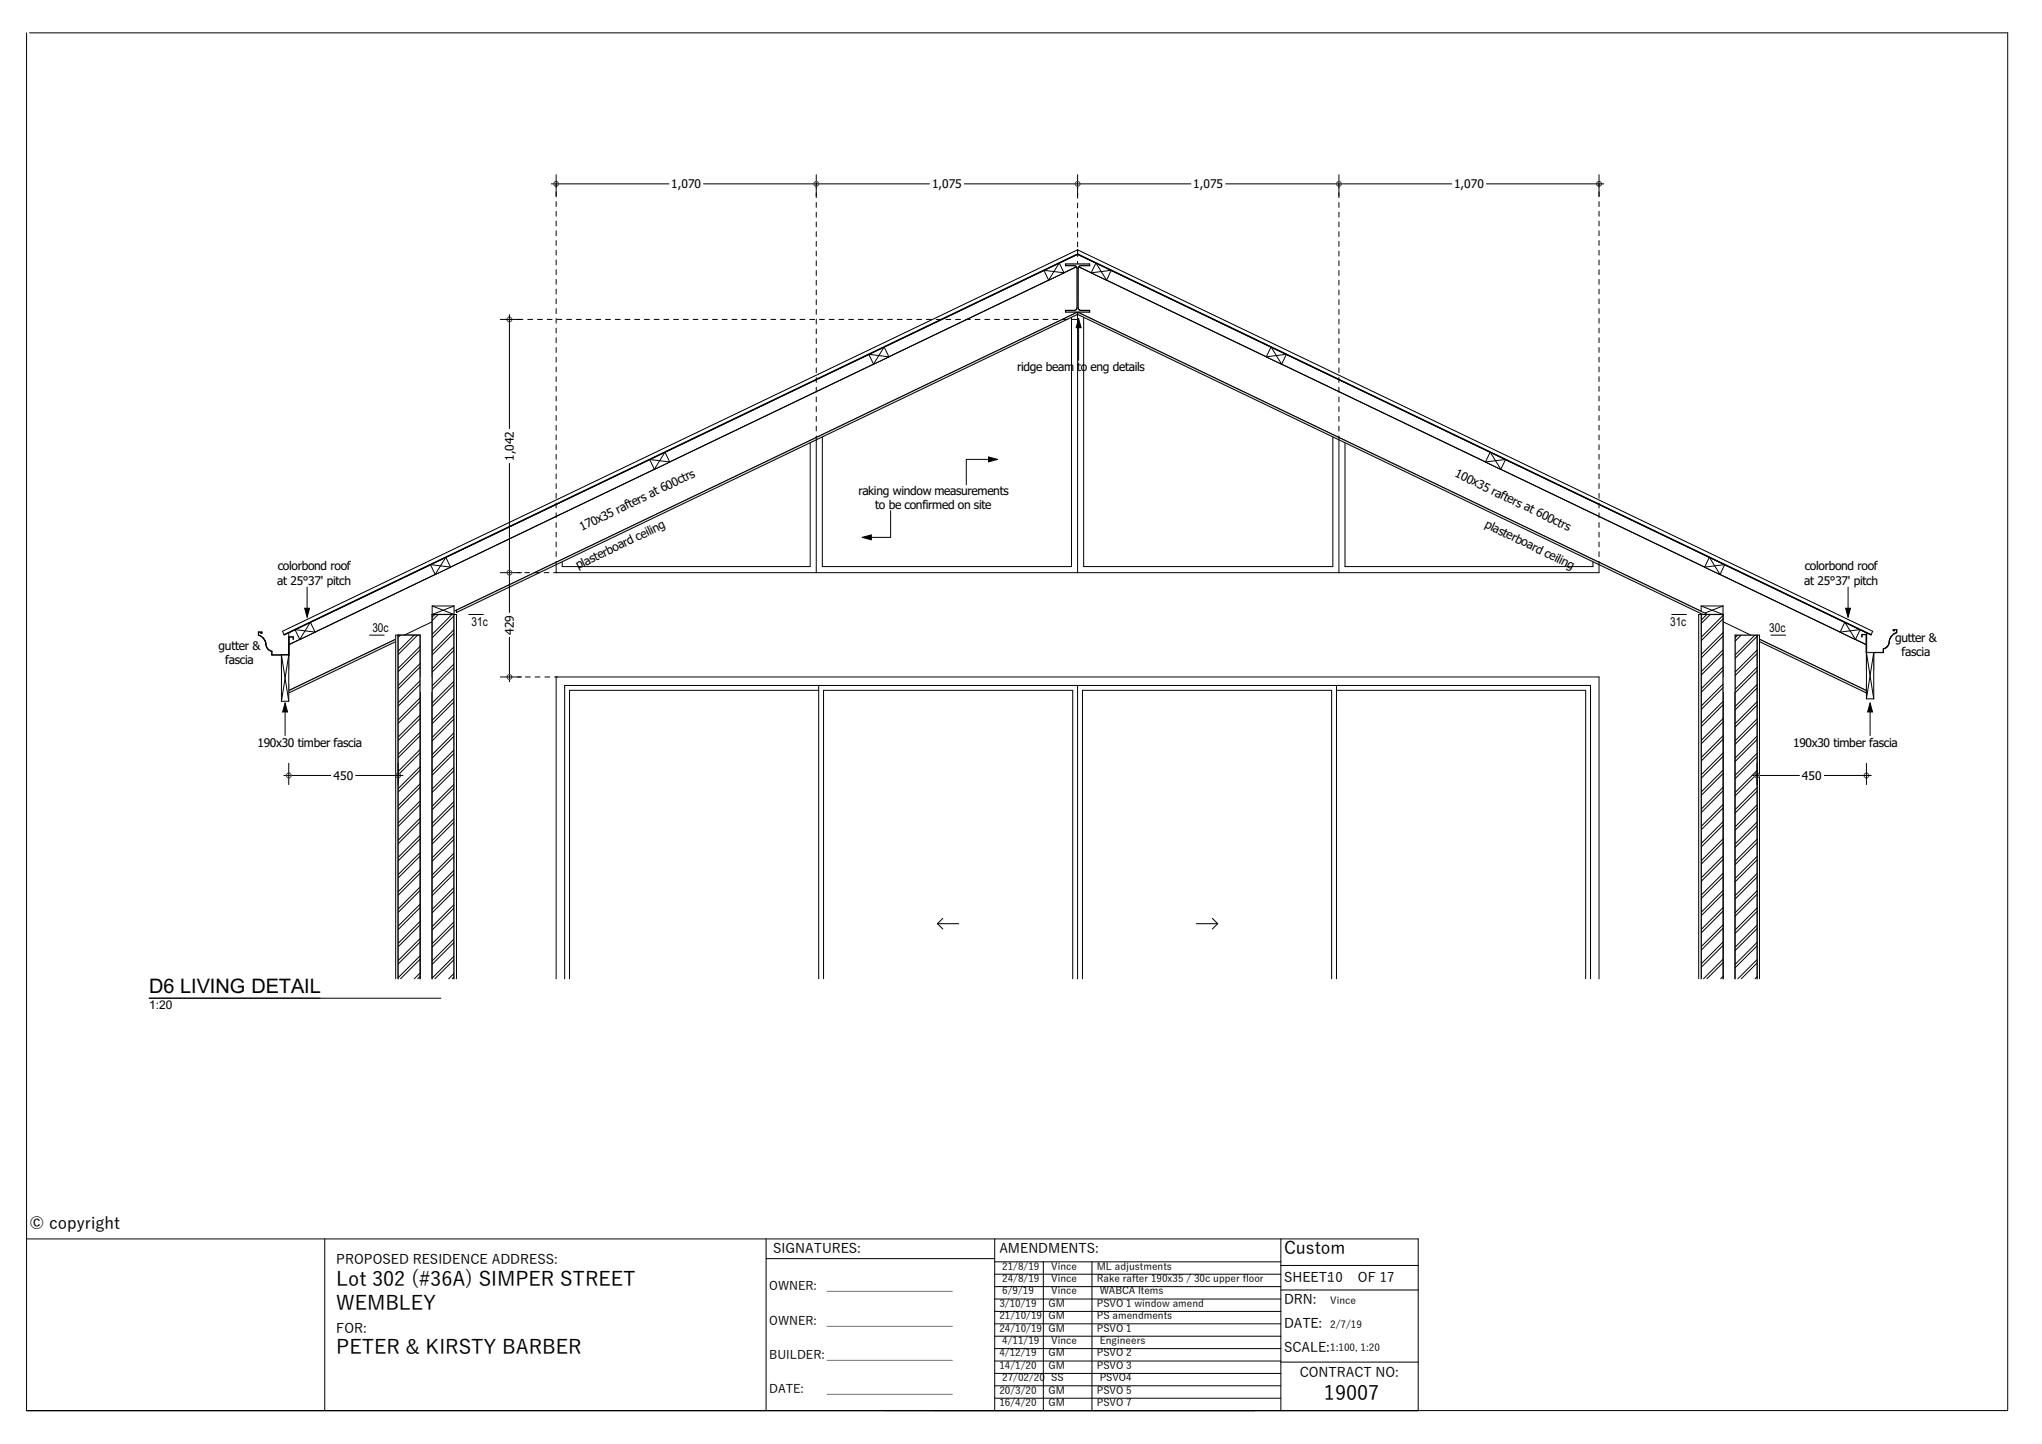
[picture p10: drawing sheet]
<svg xmlns="http://www.w3.org/2000/svg" width="420mm" height="297mm" viewBox="0 0 420 297" stroke-linecap="round" stroke-linejoin="round" font-family="sans-serif">
<defs><g id="words">
<g font-size="4.1">
<text x="30.7" y="204.3">D6 LIVING DETAIL</text>
<text x="69.2" y="264.4">Lot 302 (#36A) SIMPER STREET</text>
<text x="69.2" y="269.4">WEMBLEY</text>
<text x="69.2" y="278.5">PETER &amp; KIRSTY BARBER</text>
<text x="272.3" y="287.9">19007</text>
</g>
<text font-size="3.6" x="264.1" y="258">Custom</text>
<text font-size="3.4" x="6.1" y="252.7">© copyright</text>
<g font-size="2.7">
<text x="159" y="257.8">SIGNATURES:</text>
<text x="205.5" y="257.7">AMENDMENTS:</text>
<text x="69.2" y="260">PROPOSED RESIDENCE ADDRESS:</text>
<text x="264.1" y="263.7">SHEET:10</text>
<text x="279.3" y="263.7">OF 17</text>
<text x="264.1" y="268.2">DRN:</text>
<text x="69.2" y="274.1">FOR:</text>
<text x="264.1" y="273.2">DATE:</text>
<text x="264.1" y="278.2">SCALE:</text>
<text x="267.3" y="283.2">CONTRACT NO:</text>
</g>
<g font-size="2.5">
<text x="138.1" y="38.7">1,070</text>
<text x="191.7" y="38.7">1,075</text>
<text x="245.4" y="38.7">1,075</text>
<text x="299.1" y="38.7">1,070</text>
<text x="209.2" y="76.3">ridge beam</text>
<text x="221.5" y="76.3">to eng details</text>
<text x="105.7" y="94.8" transform="rotate(-90 105.7 94.8)">1,042</text>
<text x="176.5" y="101.8">raking window measurements</text>
<text x="299.1" y="98" transform="rotate(26 299.1 98)">100x35 rafters at 600ctrs</text>
<text x="180" y="104.8">to be confirmed on site</text>
<text x="119.7" y="109.2" transform="rotate(-26 119.7 109.2)">170x35 rafters at 600ctrs</text>
<text x="305.2" y="108.4" transform="rotate(26 305.2 108.4)">plasterboard ceiling</text>
<text x="57.1" y="117.3">colorbond roof</text>
<text x="118.9" y="117.1" transform="rotate(-26 118.9 117.1)">plasterboard ceiling</text>
<text x="371.2" y="117.3">colorbond roof</text>
<text x="57" y="120.3">at 25°37' pitch</text>
<text x="371.1" y="120.3">at 25°37' pitch</text>
<text x="76.6" y="130.1">30c</text>
<text x="97" y="128.8">31c</text>
<text x="105.7" y="130.5" transform="rotate(-90 105.7 130.5)">429</text>
<text x="343.5" y="128.8">31c</text>
<text x="363.9" y="130.1">30c</text>
<text x="45" y="133.6">gutter &amp;</text>
<text x="46.3" y="136.6">fascia</text>
<text x="389.8" y="132">gutter &amp;</text>
<text x="391.1" y="135">fascia</text>
<text x="53" y="153.6">190x30 timber fascia</text>
<text x="368.8" y="153.6">190x30 timber fascia</text>
<text x="68.6" y="160.4">450</text>
<text x="370.6" y="160.4">450</text>
<text x="30.7" y="207.5">1:20</text>
<text x="158.2" y="265.3">OWNER:</text>
<text x="170.1" y="265.3">_____________________</text>
<text x="158.2" y="272.6">OWNER:</text>
<text x="170.1" y="272.6">_____________________</text>
<text x="158.2" y="279.6">BUILDER:_____________________</text>
<text x="158.2" y="286.6">DATE:</text>
<text x="170.1" y="286.6">_____________________</text>
</g>
<g font-size="2.1">
<text x="206.1" y="261.1">21/8/19</text>
<text x="206.1" y="263.7">24/8/19</text>
<text x="216.2" y="261.1">Vince</text>
<text x="216.2" y="263.7">Vince</text>
<text x="225.6" y="261.1">ML adjustments</text>
<text x="225.6" y="263.7">Rake rafter 190x35 / 30c upper f</text>
<text x="255.6" y="263.7">loor</text>
<text x="205.5" y="268.8">3/10/19</text>
<text x="206.1" y="266.2">6/9/19</text>
<text x="215.6" y="268.8">GM</text>
<text x="216.2" y="266.2">Vince</text>
<text x="225.6" y="268.8">PSVO 1 window amend</text>
<text x="226.2" y="266.2">WABCA Items</text>
<text x="273.6" y="268.1">Vince</text>
<text x="205.5" y="271.3">21/10/19</text>
<text x="205.5" y="273.9">24/10/19</text>
<text x="215.6" y="271.3">GM</text>
<text x="215.6" y="273.9">GM</text>
<text x="225.6" y="271.3">PS amendments</text>
<text x="225.6" y="273.9">PSVO 1</text>
<text x="273.6" y="273.2">2/7/19</text>
<text x="205.5" y="279">4/12/19</text>
<text x="205.5" y="281.5">14/1/20</text>
<text x="206.1" y="276.4">4/11/19</text>
<text x="215.6" y="279">GM</text>
<text x="215.6" y="281.5">GM</text>
<text x="216.2" y="276.4">Vince</text>
<text x="225.6" y="279">PSVO 2</text>
<text x="225.6" y="281.5">PSVO 3</text>
<text x="226.2" y="276.4">Engineers</text>
<text x="273.6" y="277.9">1:100, 1:20</text>
<text x="205.5" y="286.7">20/3/20</text>
<text x="206.1" y="284.1">27/02/20</text>
<text x="215.6" y="286.7">GM</text>
<text x="216.2" y="284.1">SS</text>
<text x="225.6" y="286.7">PSVO 5</text>
<text x="226.2" y="284.1">PSVO4</text>
<text x="205.5" y="289.2">16/4/20</text>
<text x="215.6" y="289.2">GM</text>
<text x="225.6" y="289.2">PSVO 7</text>
</g>
</g></defs>
<g fill="none" stroke="#000" stroke-width=".21">
<path d="M5.5 6.8v283.3h407.4M6.1 6.8h406.8v283.2M5.5 254.8h286.2v35.3M66.8 254.8v35.3M157.6 258.9h47M157.6 254.8v35.3M204.6 254.8v35.3M204.6 259.5h58.8M214.6 259.5v30.6M224.6 259.5v30.6M263.4 254.8v35.3M204.6 274.8h58.8"/>
<path d="M204.6 272.3h58.8M204.6 269.7h58.8M204.6 267.2h58.8M204.6 264.6h58.8M204.6 262.1h58.8M204.6 279.9h58.8M204.6 277.4h58.8M263.4 260.3h28.3M263.4 265.3h28.3M204.6 285h58.8M204.6 282.5h58.8M204.6 287.6h58.8"/>
<path d="M263.4 280.2h28.3"/>
</g>
<!-- layer: D1  WALLS-(external) -->
<g fill="#000">
<path d="M81.9 139.2h4.5v62.1h-4.5z" fill-rule="evenodd"/>
<path d="M88.9 139.2h4.5v62.1h-4.5z" fill-rule="evenodd"/>
<path d="M349.9 139.2h4.5v62.1h-4.5z" fill-rule="evenodd"/>
<path d="M356.9 139.2h4.5v62.1h-4.5z" fill-rule="evenodd"/>
</g>
<path d="M81.9 139.2v62.1M93.4 139.2v62.1M349.9 139.2v62.1M356.9 139.2v62.1M86.4 201.3v-62.1h2.5v62.1M354.4 201.3v-62.1h7v62.1" fill="none" stroke="#000" stroke-width=".21"/>
<!-- layer: K1  TEXT-(notes) -->
<g fill="#fff">
<path d="M79.8 137.4h18.3v4.9h-18.3z" fill-rule="evenodd"/>
<path d="M345.2 137.4h18.3v4.9h-18.3z" fill-rule="evenodd"/>
</g>
<path d="M383.9 130.5v3.7h3.4v-.8a1.66 1.66 0 0 0 1.3-1.7l.6-1 .9-.6v-.6h-.7v.2h.2h-.2v-.2h.7v.6a2.58 2.58 0 0 0-1.6 2.5l-.6 .6-.5 .3v.7h-3.5z" fill-rule="evenodd" fill="#7f7f7f"/>
<path d="M382.9 130.5h1v3.7h1.5v5h-1.9v-.5h.9v-.4h-.9h.9v.5h-.8v.4h1.7v-4.9h-1.5v-3.8h-.8l-.1 .5z" fill-rule="evenodd" fill="#fff"/>
<path d="M383.9 134.1l-.1 .1M383.9 139.2h.1M384.1 134.2v.1" fill="none" stroke="#000" stroke-width=".21"/>
<path d="M53.1 130h.8v.2h-.3h.2v-.2h-.6v.6a2.62 2.62 0 0 1 1.7 2.5l.5 .6 .5 .2v.8h3.4l.1-3.7v3.7h-3.5v-.7a1.7 1.7 0 0 1-1.3-1.8l-.5-1-1-.6z" fill-rule="evenodd" fill="#7f7f7f"/>
<path d="M59.4 131h.9v.5v-.5h-.9v3.8h-1.5v4.9h1.8v-.4h-.9v-.5h.9h-.8v.4h.8v.5h-1.8v-5h1.5z" fill-rule="evenodd" fill="#fff"/>
<path d="M55.9 134a1.72 1.72 0 0 1-1.3-1.8l-.5-1-1-.6v-.6h.8v.2h-.3h.2v-.2h-.6v.6a2.62 2.62 0 0 1 1.7 2.5l.5 .6 .5 .2v.8h3.4v-3.7h1v.5v-.5h-.9v3.8h-1.5v4.9h1.8v-.4h-.9v-.5h.9h-.8v.4h.8v.5h-1.8v-5M55.9 134h.1M57.9 137.6h.1M57.9 137.5v.1M59.1 134.8h.1M59.4 131v3.7h-3.5v-.7M383.9 130.5v3.7h3.5v-.7M387.4 133.5h.1M387.4 133.5a1.72 1.72 0 0 0 1.2-1.8l.6-1 .9-.6v-.6h-.7v.2h.2h-.2v-.2h.7v.6a2.62 2.62 0 0 0-1.7 2.5l-.5 .6-.6 .2v.8h-3.4v-3.7h-1v.5l.1-.5h.8v3.8h1.5v4.9h-1.7v-.4h.8v-.5h-.9h.9v.4h-.9v.5h1.9v-5" fill="none" stroke="#000" stroke-width=".21"/>
<!-- layer: J1  ROOF-(cover) -->
<g fill="none" stroke="#fff" stroke-width=".21">
<path d="M223 55.4l-4.2 .8M224.4 56.1l-8.7 1.5M225.8 56.7l-13.1 2.3M227.2 57.4l-17.5 3.1M228.5 58.1l-21.8 3.8M229.9 58.7l-26.2 4.7M231.3 59.4l-30.6 5.4M189.6 79.6l-31.1 5.5M192.6 78.1l-31.1 5.5M195.6 76.7l-31.1 5.5M198.6 75.2l-31 5.5M201.6 73.8l-31 5.5"/>
<path d="M204.6 72.3l-31 5.5M207.7 70.9l-31.1 5.5M210.7 69.5l-31.1 5.4M213.7 68l-31.1 5.5M216.7 66.6l-31.1 5.4M219.7 65.1l-31.1 5.5M232.7 60.1l-35 6.2M234.1 60.8l-39.4 6.9M235.5 61.4l-43.9 7.8M236.9 62.1l-14.4 2.5M238.3 62.8l-14.4 2.5M239.7 63.4l-14.4 2.6"/>
<path d="M241.1 64.1l-14.4 2.5M242.5 64.8l-14.4 2.5M243.9 65.4l-14.4 2.6M245.3 66.1l-14.4 2.5M246.7 66.8l-14.4 2.5M248 67.4l-14.3 2.6M249.4 68.1l-14.3 2.5M250.8 68.8l-14.3 2.5M252.2 69.4l-14.3 2.6M253.6 70.1l-14.4 2.5M255 70.8l-14.4 2.5M256.4 71.4l-14.4 2.6"/>
<path d="M257.8 72.1l-14.4 2.5M259.2 72.8l-14.4 2.5M260.6 73.5l-14.4 2.5M262 74.1l-14.4 2.6M263.4 74.8l-14.4 2.5M264.8 75.5l-14.4 2.5M266.2 76.1l-14.4 2.6M267.5 76.8l-14.3 2.5M268.9 77.5l-14.3 2.5M270.3 78.1l-14.3 2.6M271.7 78.8l-14.3 2.5M273.1 79.5l-14.3 2.5"/>
<path d="M147.4 99.8l-31 5.5M150.4 98.4l-31 5.4M153.4 96.9l-31 5.5M156.5 95.5l-31.1 5.4M159.5 94l-31.1 5.5M162.5 92.6l-31.1 5.5M165.5 91.1l-31.1 5.5M168.5 89.7l-31.1 5.5M171.5 88.2l-31.1 5.5M174.5 86.8l-31 5.5M177.5 85.4l-31 5.4M180.6 83.9l-31.1 5.5"/>
<path d="M183.6 82.5l-31.1 5.4M186.6 81l-31.1 5.5M274.5 80.1l-14.4 2.6M275.9 80.8l-14.4 2.5M277.3 81.5l-14.4 2.5M278.7 82.1l-14.4 2.6M280.1 82.8l-14.4 2.5M281.5 83.5l-14.4 2.5M282.9 84.1l-14.4 2.6M284.3 84.8l-14.4 2.5M285.7 85.5l-14.4 2.5M287 86.1l-14.3 2.6"/>
<path d="M288.4 86.8l-14.3 2.5M289.8 87.5l-14.3 2.5M291.2 88.2l-14.3 2.5M292.6 88.8l-14.3 2.6M294 89.5l-14.4 2.5M295.4 90.2l-14.4 2.5M296.8 90.8l-14.4 2.6M298.2 91.5l-14.4 2.5M299.6 92.2l-14.4 2.5M301 92.8l-14.4 2.6M302.4 93.5l-14.4 2.5M303.8 94.2l-14.4 2.5"/>
<path d="M305.2 94.8l-14.4 2.6M306.6 95.5l-14.4 2.5M307.9 96.2l-14.3 2.5M309.3 96.8l-14.3 2.6M310.7 97.5l-14.3 2.5M312.1 98.2l-14.3 2.5M313.5 98.8l-14.4 2.6M314.9 99.5l-14.4 2.5M108.3 118.6l-31.1 5.5M111.3 117.1l-31.1 5.5M114.3 115.7l-31.1 5.5M117.3 114.3l-31.1 5.4"/>
<path d="M120.3 112.8l-31.1 5.5M123.3 111.4l-31 5.4M126.3 109.9l-31 5.5M129.3 108.5l-31 5.5M132.4 107l-31.1 5.5M135.4 105.6l-31.1 5.5M138.4 104.1l-31.1 5.5M141.4 102.7l-31.1 5.5M144.4 101.2l-31.1 5.5M316.3 100.2l-14.4 2.5M317.7 100.9l-14.4 2.5M319.1 101.5l-14.4 2.6"/>
<path d="M320.5 102.2l-14.4 2.5M321.9 102.9l-14.4 2.5M323.3 103.5l-14.4 2.6M324.7 104.2l-14.4 2.5M326.1 104.9l-14.4 2.5M327.4 105.5l-14.3 2.6M328.8 106.2l-14.3 2.5M330.2 106.9l-14.3 2.5M331.6 107.5l-14.3 2.6M333 108.2l-14.4 2.5M334.4 108.9l-14.4 2.5M335.8 109.5l-14.4 2.6"/>
<path d="M337.2 110.2l-14.4 2.5M338.6 110.9l-14.4 2.5M340 111.5l-14.4 2.6M341.4 112.2l-14.4 2.5M342.8 112.9l-14.4 2.5M344.2 113.5l-14.4 2.6M345.6 114.2l-14.4 2.5M346.9 114.9l-14.3 2.5M348.3 115.6l-14.3 2.5M349.7 116.2l-14.3 2.6M351.1 116.9l-14.3 2.5M352.5 117.6l-14.4 2.5"/>
<path d="M353.9 118.2l-14.4 2.6M355.3 118.9l-14.4 2.5M356.7 119.6l-14.4 2.5M66.1 138.8l-6.7 1.2M69.1 137.4l-9.7 1.7M72.1 135.9l-12.7 2.3M75.1 134.5l-15.7 2.8M78.1 133l-18.7 3.3M81.2 131.6l-21.8 3.8M84.2 130.1l-24.8 4.4M87.2 128.7l-27.8 4.9M90.2 127.3l-30.8 5.4"/>
<path d="M93.2 125.8l-31.1 5.5M96.2 124.4l-31 5.4M99.2 122.9l-31 5.5M102.2 121.5l-31 5.5M105.3 120l-31.1 5.5M358.1 120.2l-14.4 2.6M359.5 120.9l-14.4 2.5M360.9 121.6l-14.4 2.5M362.3 122.2l-14.4 2.6M363.7 122.9l-14.4 2.5M365.1 123.6l-14.4 2.5M366.4 124.2l-14.3 2.6"/>
<path d="M367.8 124.9l-14.3 2.5M369.2 125.6l-14.3 2.5M370.6 126.2l-14.3 2.6M372 126.9l-14.4 2.5M373.4 127.6l-14.4 2.5M374.8 128.2l-14.4 2.6M376.2 128.9l-14.4 2.6M377.6 129.6l-14.4 2.5M379 130.3l-14.4 2.5M380.4 130.9l-14.4 2.6M381.8 131.6l-14.4 2.5M383.2 132.3l-14.4 2.5"/>
<path d="M383.9 139.4l-4 .7M383.9 138.5l-5.4 1M383.9 137.6l-6.8 1.2M383.9 136.7l-8.1 1.4M383.9 135.8l-9.5 1.7M383.9 134.9l-10.9 1.9M383.9 134l-12.3 2.1M383.9 133l-13.7 2.5M60.1 141.7l-.7 .1M63.1 140.3l-3.7 .6M383.9 141.3l-1.2 .2M383.9 140.4l-2.6 .4"/>
</g>
<g fill="#000">
<path d="M59.4 129.2l162.2-77.8v.9l-162.2 77.8z" fill-rule="evenodd"/>
<path d="M221.6 51.4l162.3 77.8v.9l-162.3-77.8z" fill-rule="evenodd"/>
</g>
<!-- layer: D2  WALLS-(internal) -->
<g fill="#000">
<path d="M81.9 130.6h4.5v8.6h-4.5z" fill-rule="evenodd"/>
<path d="M88.9 126.4h4.5v12.8h-4.5z" fill-rule="evenodd"/>
<path d="M349.9 126.4h4.5v12.8h-4.5z" fill-rule="evenodd"/>
</g>
<!-- layer: D1  WALLS-(external) -->
<g fill="none" stroke="#000" stroke-width=".21">
<path d="M220.4 64.8v51.7h-51.3v-27.1M221.6 64.2v53.6M222.9 64.8v51.7h51.2v-27.1M166.6 90.6v25.9h-51v-1.5M167.9 90v27.8M275.4 90v27.8M276.6 90.6v25.9h51v-1.5M114.4 115.6v2.2h214.5v-2.2M361.4 131.2v8M168.4 142h-51.3v59.3M168.4 141v60.3M221.6 141v60.3"/>
<path d="M274.9 142h51.2v59.3M274.9 141v60.3M192.8 190h4.4M192.8 190l1.1 1.1M193.9 188.9l-1.1 1.1M246.1 190h4.4M249.4 188.9l1.1 1.1M250.5 190l-1.1 1.1M114.4 201.3v-62.1h214.5v62.1M116.1 201.3v-60.3h211v60.3M169.4 201.3v-59.3h51.2v59.3M222.6 201.3v-59.3h51.3v59.3"/>
</g>
<!-- layer: J1  ROOF-(cover) -->
<path d="M59.4 129.2v12.8l162.2-77.8 162.3 77.8v-12.8M59.4 132.6l162.2-77.8 162.3 77.8M59.4 130.1l162.2-77.8 162.3 77.8" fill="none" stroke="#000" stroke-width=".21"/>
<!-- layer: D2  WALLS-(internal) -->
<path d="M81.9 139.2v-8.6h4.5v8.6M88.9 139.2v-12.8h4.5v12.8M349.9 139.2v-12.8h4.5v12.8" fill="none" stroke="#000" stroke-width=".21"/>
<!-- layer: K1  TEXT-(notes) -->
<path d="M76 130.6h3M96.4 126.4h3" fill="none" stroke="#000" stroke-width=".21"/>
<path d="M60.7 129.5l3.1-1.5 1 2-3.1 1.5z" fill-rule="evenodd" fill="#fff"/>
<path d="M60.7 129.5l1 2M60.7 129.5l4.1 .5M63.8 128l1 2M63.8 128l-3.1 1.5M63.8 128l-2.1 3.5M64.8 130l-3.1 1.5" fill="none" stroke="#000" stroke-width=".21"/>
<path d="M88.5 116.1l3.2-1.5 1 2-3.2 1.6z" fill-rule="evenodd" fill="#fff"/>
<path d="M88.5 116.1l1 2.1M88.5 116.1l4.2 .5M91.7 114.6l1 2M91.7 114.6l-3.2 1.5M91.7 114.6l-2.2 3.6M92.7 116.6l-3.2 1.6" fill="none" stroke="#000" stroke-width=".21"/>
<path d="M133.6 94.5l3.2-1.5 .9 2-3.1 1.5z" fill-rule="evenodd" fill="#fff"/>
<path d="M133.6 94.5l1 2M133.6 94.5l4.1 .5M136.8 93l.9 2M136.8 93l-3.2 1.5M136.8 93l-2.2 3.5M137.7 95l-3.1 1.5" fill="none" stroke="#000" stroke-width=".21"/>
<path d="M178.7 72.9l3.2-1.5 .9 2-3.1 1.5z" fill-rule="evenodd" fill="#fff"/>
<path d="M178.7 72.9l1 2M178.7 72.9l4.1 .5M181.9 71.4l.9 2M181.9 71.4l-3.2 1.5M181.9 71.4l-2.2 3.5M182.8 73.4l-3.1 1.5" fill="none" stroke="#000" stroke-width=".21"/>
<path d="M214.7 55.6l3.2-1.5 .9 2-3.1 1.5z" fill-rule="evenodd" fill="#fff"/>
<path d="M214.7 55.6l1 2M214.7 55.6l4.1 .5M217.9 54.1l.9 2M217.9 54.1l-3.2 1.5M217.9 54.1l-2.2 3.5M218.8 56.1l-3.1 1.5" fill="none" stroke="#000" stroke-width=".21"/>
<path d="M379.4 128l3.2 1.5-1 2-3.1-1.5z" fill-rule="evenodd" fill="#fff"/>
<path d="M378.5 130l3.1 1.5M379.4 128l-.9 2M379.4 128l3.2 1.5M379.4 128l2.2 3.5M382.6 129.5l-1 2M382.6 129.5l-4.1 .5" fill="none" stroke="#000" stroke-width=".21"/>
<path d="M351.6 114.6l3.1 1.5-.9 2.1-3.2-1.6z" fill-rule="evenodd" fill="#fff"/>
<path d="M350.6 116.6l3.2 1.6M351.6 114.6l-1 2M351.6 114.6l3.1 1.5M351.6 114.6l2.2 3.6M354.7 116.1l-.9 2.1M354.7 116.1l-4.1 .5" fill="none" stroke="#000" stroke-width=".21"/>
<path d="M306.5 93l3.2 1.5-1 2-3.2-1.5z" fill-rule="evenodd" fill="#fff"/>
<path d="M305.5 95l3.2 1.5M306.5 93l-1 2M306.5 93l3.2 1.5M306.5 93l2.2 3.5M309.7 94.5l-1 2M309.7 94.5l-4.2 .5" fill="none" stroke="#000" stroke-width=".21"/>
<path d="M261.4 71.4l3.2 1.5-1 2-3.1-1.5z" fill-rule="evenodd" fill="#fff"/>
<path d="M260.5 73.4l3.1 1.5M261.4 71.4l-.9 2M261.4 71.4l3.2 1.5M261.4 71.4l2.2 3.5M264.6 72.9l-1 2M264.6 72.9l-4.1 .5" fill="none" stroke="#000" stroke-width=".21"/>
<path d="M225.4 54.1l3.2 1.5-1 2-3.2-1.5z" fill-rule="evenodd" fill="#fff"/>
<path d="M224.4 56.1l3.2 1.5M225.4 54.1l-1 2M225.4 54.1l3.2 1.5M225.4 54.1l2.2 3.5M228.6 55.6l-1 2M228.6 55.6l-4.2 .5" fill="none" stroke="#000" stroke-width=".21"/>
<path d="M88.9 124.6h4.5v1.8h-4.5z" fill-rule="evenodd" fill="#fff"/>
<path d="M88.9 124.6h4.5M88.9 124.6v1.8M88.9 126.4h4.5M88.9 124.6l4.5 1.8M93.4 124.6v1.8M93.4 124.6l-4.5 1.8M343.9 126.4h3M364.3 130.6h3" fill="none" stroke="#000" stroke-width=".21"/>
<path d="M349.9 124.6h4.5v1.8h-4.5z" fill-rule="evenodd" fill="#fff"/>
<path d="M349.9 124.6v1.8M349.9 124.6h4.5M349.9 126.4h4.5M349.9 124.6l4.5 1.8M354.4 124.6v1.8M354.4 124.6l-4.5 1.8" fill="none" stroke="#000" stroke-width=".21"/>
<path d="M59.4 142l22-10.5v.5l-22 10.5z" fill-rule="evenodd" fill="#e2e2e2"/>
<path d="M59.4 142l22-10.5v.5l-22 10.5z" fill="none" stroke="#000" stroke-width=".21"/>
<path d="M221.6 64.2l129.3 62v.5l-129.3-62z" fill-rule="evenodd" fill="#e2e2e2"/>
<path d="M221.6 64.2l129.3 62v.5l-129.3-62z" fill="none" stroke="#000" stroke-width=".21"/>
<g fill="#fff">
<path d="M57 137.8h3.6v2.8h-3.6z" fill-rule="evenodd"/>
<path d="M58.1 129.8l163.5-78.4v.9l-163.2 78.3z" fill-rule="evenodd"/>
</g>
<path d="M58.1 129.8l163.5-78.4v.9l-163.2 78.3z" fill="none" stroke="#000" stroke-width=".21"/>
<path d="M221.6 51.4l163.6 78.4-.4 .8-163.2-78.3z" fill-rule="evenodd" fill="#fff"/>
<path d="M221.6 51.4l163.6 78.4-.4 .8-163.2-78.3z" fill="none" stroke="#000" stroke-width=".21"/>
<path d="M93.9 125.5l127.7-61.3v.5l-127.7 61.3z" fill-rule="evenodd" fill="#e2e2e2"/>
<path d="M93.9 125.5l127.7-61.3v.5l-127.7 61.3z" fill="none" stroke="#000" stroke-width=".21"/>
<path d="M361.9 131.5l22 10.5v.5l-22-10.5z" fill-rule="evenodd" fill="#e2e2e2"/>
<path d="M361.9 131.5l22 10.5v.5l-22-10.5z" fill="none" stroke="#000" stroke-width=".21"/>
<path d="M382.7 137.8h3.5v2.8h-3.5z" fill-rule="evenodd" fill="#fff"/>
<path d="M58.4 130.6l163.2-78.3 163.2 78.3" fill="none" stroke="#000" stroke-width=".3"/>
<g fill="none" stroke="#000" stroke-width=".21">
<path d="M113.4 37.8h24.2M114.4 35.9v4.6M144.7 37.8h46.5M167.9 35.9v4.8M198.3 37.8h46.6M221.6 35.9v4.9M252.1 37.8h46.5M275.4 35.9v4.8M305.7 37.8h24.2M328.9 35.9v4.6M114.4 41.5v1M114.4 43.5v1"/>
<path d="M114.4 45.5v1M114.4 47.5v1M114.4 49.5v1M114.4 51.5v1M114.4 53.5v1M114.4 55.5v1M114.4 57.5v1M114.4 59.5v1M167.9 41.7v1M167.9 43.7v1M167.9 45.7v1M167.9 47.7v1"/>
<path d="M167.9 49.7v1M167.9 51.7v1M167.9 53.7v1M167.9 55.7v1M167.9 57.7v1M167.9 59.7v1M221.6 41.8v1M221.6 43.8v1M221.6 45.8v1M221.6 47.8v1M221.6 49.8v1M221.6 51.8v1"/>
<path d="M221.6 53.8v1M221.6 55.8v1M221.6 57.8v1M221.6 59.8v1M275.4 41.7v1M275.4 43.7v1M275.4 45.7v1M275.4 47.7v1M275.4 49.7v1M275.4 51.7v1M275.4 53.7v1M275.4 55.7v1"/>
<path d="M275.4 57.7v1M275.4 59.7v1M328.9 41.5v1M328.9 43.5v1M328.9 45.5v1M328.9 47.5v1M328.9 49.5v1M328.9 51.5v1M328.9 53.5v1M328.9 55.5v1M328.9 57.5v1M328.9 59.5v1"/>
<path d="M102.9 65.7h4.7M104.8 64.7v23.5M108.6 65.7h1M110.6 65.7h1M112.6 65.7h1M114.4 61.5v1M114.4 63.5v1M114.4 65.5v1M114.4 67.5v1M114.4 69.5v1M114.4 71.5v1M114.4 73.5v1"/>
<path d="M114.4 75.5v1M114.4 77.5v1M114.4 79.5v1M114.6 65.7h1M116.6 65.7h1M118.6 65.7h1M120.6 65.7h1M122.6 65.7h1M124.6 65.7h1M126.6 65.7h1M128.6 65.7h1M130.6 65.7h1"/>
<path d="M132.6 65.7h1M134.6 65.7h1M136.6 65.7h1M138.6 65.7h1M140.6 65.7h1M142.6 65.7h1M144.6 65.7h1M146.6 65.7h1M148.6 65.7h1M150.6 65.7h1M152.6 65.7h1M154.6 65.7h1"/>
<path d="M156.6 65.7h1M158.6 65.7h1M160.6 65.7h1M162.6 65.7h1M164.6 65.7h1M166.6 65.7h1M167.9 61.7v1M167.9 63.7v1M167.9 65.7v1M167.9 67.7v1M167.9 69.7v1M167.9 71.7v1"/>
<path d="M167.9 73.7v1M167.9 75.7v1M167.9 77.7v1M167.9 79.7v1M168.6 65.7h1M170.6 65.7h1M172.6 65.7h1M174.6 65.7h1M176.6 65.7h1M178.6 65.7h1M180.6 65.7h1M182.6 65.7h1"/>
<path d="M184.6 65.7h1M186.6 65.7h1M188.6 65.7h1M190.6 65.7h1M192.6 65.7h1M194.6 65.7h1M196.6 65.7h1M198.6 65.7h1M200.6 65.7h1M202.6 65.7h1M204.6 65.7h1M206.6 65.7h1"/>
<path d="M208.6 65.7h1M210.6 65.7h1M212.6 65.7h1M214.6 65.7h1M216.6 65.7h1M218.6 65.7h1M220.6 65.7h1M221.6 61.8v1M221.6 63.8v.9M221.9 67.4v6.7M221.9 65.5l.5 1.9h-1zM275.4 61.7v1"/>
<path d="M275.4 63.7v1M275.4 65.7v1M275.4 67.7v1M275.4 69.7v1M275.4 71.7v1M275.4 73.7v1M275.4 75.7v1M275.4 77.7v1M275.4 79.7v1M328.9 61.5v1M328.9 63.5v1M328.9 65.5v1"/>
<path d="M328.9 67.5v1M328.9 69.5v1M328.9 71.5v1M328.9 73.5v1M328.9 75.5v1M328.9 77.5v1M328.9 79.5v1M104.8 95.3v30.7M114.4 81.5v1M114.4 83.5v1M114.4 85.5v1M114.4 87.5v1"/>
<path d="M114.4 89.5v1M114.4 91.5v1M114.4 93.5v1M114.4 95.5v1M114.4 97.5v1M114.4 99.5v1M167.9 81.7v1M167.9 83.7v1M167.9 85.7v1M167.9 87.7v1M167.9 89.7v.8M203.3 94.5h-4.6v5.2"/>
<path d="M203.3 94l1.9 .5-1.9 .5zM275.4 81.7v1M275.4 83.7v1M275.4 85.7v1M275.4 87.7v1M275.4 89.7v.8M328.9 81.5v1M328.9 83.5v1M328.9 85.5v1M328.9 87.5v1M328.9 89.5v1M328.9 91.5v1"/>
<path d="M328.9 93.5v1M328.9 95.5v1M328.9 97.5v1M328.9 99.5v1M102.9 117.8h4.4M107.9 117.8h1M109.9 117.8h1M111.9 117.8h1M113.9 117.8h.5M114.4 101.5v1M114.4 103.5v1M114.4 105.5v1"/>
<path d="M114.4 107.5v1M114.4 109.5v1M114.4 111.5v1M114.4 113.5v1M114.4 115.5v.6M177.3 110.5l1.9-.5v1zM183.2 105v5.5h-4M328.9 101.5v1M328.9 103.5v1M328.9 105.5v1M328.9 107.5v1M328.9 109.5v1"/>
<path d="M328.9 111.5v1M328.9 113.5v1M328.9 115.5v.6M62.7 125.1h1l-.5 1.9zM63.2 120.8v4.3M102.9 139.2h4.4M104.8 131v9.2M108.1 139.2h1M110.1 139.2h1M112.1 139.2h1M114.1 139.2h.6M379.6 125.1h1l-.5 1.9z"/>
<path d="M380.1 120.8v4.3M58.6 146.4v4.9M58.6 144.6l.5 1.8h-1zM384.6 144.6l.5 1.8h-1zM384.6 146.4v4.9"/>
</g>
<path d="M221.9 65.5l.5 1.9h-1zM203.3 94l1.9 .5-1.9 .5zM177.3 110.5l1.9-.5v1zM62.7 125.1h1l-.5 1.9zM379.6 125.1h1l-.5 1.9zM58.6 144.6l.5 1.8h-1zM384.6 144.6l.5 1.8h-1z" fill="#000"/>
<g fill="none" stroke="#464646" stroke-width=".21">
<circle cx="114.4" cy="37.8" r=".5"/>
<circle cx="167.9" cy="37.8" r=".5"/>
<circle cx="221.6" cy="37.8" r=".5"/>
<circle cx="275.4" cy="37.8" r=".5"/>
<circle cx="328.9" cy="37.8" r=".5"/>
<circle cx="104.8" cy="65.7" r=".5"/>
<circle cx="104.8" cy="117.8" r=".5"/>
<circle cx="104.8" cy="139.2" r=".5"/>
</g>
<g fill="#fff">
<path d="M103.5 126.1h2.6v4.8h-2.6z" fill-rule="evenodd"/>
<path d="M103.5 88.3h2.6v6.9h-2.6z" fill-rule="evenodd"/>
<path d="M81.4 130.6h.5v70.7h-.5z" fill-rule="evenodd"/>
</g>
<path d="M81.4 201.3v-70.7h.5v70.7" fill="none" stroke="#000" stroke-width=".21"/>
<path d="M81.9 130.6h4.5v70.7h-4.5z" fill-rule="evenodd" fill="#fff"/>
<g fill="none" stroke="#000" stroke-width=".21">
<path d="M82.3 130.6l-.4 .5M85.2 130.6l-3.3 3.3M85.9 130.6l-4 4M86.4 137.2l-4.5 4.5M86.4 133.7l-4.5 4.5M86.4 136.5l-4.5 4.5M86.4 133l-4.5 4.5M86.4 158.4l-4.5 4.5M86.4 154.9l-4.5 4.5M86.4 151.3l-4.5 4.5M86.4 147.8l-4.5 4.5M86.4 144.3l-4.5 4.5"/>
<path d="M86.4 140.7l-4.5 4.5M86.4 157.7l-4.5 4.5M86.4 154.2l-4.5 4.5M86.4 150.6l-4.5 4.5M86.4 147.1l-4.5 4.5M86.4 143.6l-4.5 4.5M86.4 140l-4.5 4.5M86.4 179.6l-4.5 4.5M86.4 176.1l-4.5 4.5M86.4 172.6l-4.5 4.5M86.4 169l-4.5 4.5M86.4 165.5l-4.5 4.5"/>
<path d="M86.4 162l-4.5 4.5M86.4 178.9l-4.5 4.5M86.4 175.4l-4.5 4.5M86.4 171.9l-4.5 4.5M86.4 168.3l-4.5 4.5M86.4 164.8l-4.5 4.5M86.4 161.2l-4.5 4.5M86.4 197.3l-4 4M86.4 193.8l-4.5 4.5M86.4 190.2l-4.5 4.5M86.4 186.7l-4.5 4.5M86.4 183.2l-4.5 4.5"/>
<path d="M86.4 196.6l-4.5 4.5M86.4 193.1l-4.5 4.5M86.4 189.5l-4.5 4.5M86.4 186l-4.5 4.5M86.4 182.5l-4.5 4.5M86.4 200.8l-.5 .5M86.4 200.1l-1.2 1.2"/>
</g>
<path d="M81.9 201.3v-70.7h4.5v70.7" fill="none" stroke="#000" stroke-width=".25"/>
<path d="M88.9 126.4h4.5v74.9h-4.5z" fill-rule="evenodd" fill="#fff"/>
<g fill="none" stroke="#000" stroke-width=".21">
<path d="M89.4 126.4l-.5 .5M90.1 126.4l-1.2 1.2M93 126.4l-4.1 4.1M93.4 137.3l-4.5 4.5M93.4 133.7l-4.5 4.5M93.4 130.2l-4.5 4.5M93.4 126.7l-4.5 4.5M93.4 136.6l-4.5 4.5M93.4 133l-4.5 4.5M93.4 129.5l-4.5 4.5M93.4 158.5l-4.5 4.5M93.4 155l-4.5 4.5"/>
<path d="M93.4 151.4l-4.5 4.5M93.4 147.9l-4.5 4.5M93.4 144.3l-4.5 4.5M93.4 140.8l-4.5 4.5M93.4 157.8l-4.5 4.5M93.4 154.2l-4.5 4.5M93.4 150.7l-4.5 4.5M93.4 147.2l-4.5 4.5M93.4 143.6l-4.5 4.5M93.4 140.1l-4.5 4.5M93.4 179.7l-4.5 4.5M93.4 176.2l-4.5 4.5"/>
<path d="M93.4 172.6l-4.5 4.5M93.4 169.1l-4.5 4.5M93.4 165.6l-4.5 4.5M93.4 162l-4.5 4.5M93.4 179l-4.5 4.5M93.4 175.5l-4.5 4.5M93.4 171.9l-4.5 4.5M93.4 168.4l-4.5 4.5M93.4 164.9l-4.5 4.5M93.4 161.3l-4.5 4.5M93.4 197.4l-3.9 3.9M93.4 193.8l-4.5 4.5"/>
<path d="M93.4 190.3l-4.5 4.5M93.4 186.8l-4.5 4.5M93.4 183.2l-4.5 4.5M93.4 196.7l-4.5 4.5M93.4 193.1l-4.5 4.5M93.4 189.6l-4.5 4.5M93.4 186.1l-4.5 4.5M93.4 182.5l-4.5 4.5M93.4 200.9l-.4 .4M93.4 200.2l-1.1 1.1"/>
</g>
<path d="M88.9 201.3v-74.9h4.5v74.9" fill="none" stroke="#000" stroke-width=".25"/>
<path d="M93.4 126.4h.5v74.9h-.5z" fill-rule="evenodd" fill="#fff"/>
<path d="M93.4 201.3v-74.9h.5v74.9" fill="none" stroke="#000" stroke-width=".21"/>
<path d="M361.4 130.6h.5v70.7h-.5z" fill-rule="evenodd" fill="#fff"/>
<path d="M361.4 201.3v-70.7h.5v70.7" fill="none" stroke="#000" stroke-width=".21"/>
<path d="M356.9 130.6h4.5v70.7h-4.5z" fill-rule="evenodd" fill="#fff"/>
<g fill="none" stroke="#000" stroke-width=".21">
<path d="M357.4 130.6l-.5 .6M358.1 130.6l-1.2 1.3M360.9 130.6l-4 4.1M361.4 138l-4.5 4.5M361.4 134.4l-4.5 4.5M361.4 130.9l-4.5 4.5M361.4 137.3l-4.5 4.5M361.4 133.7l-4.5 4.5M361.4 159.2l-4.5 4.5M361.4 155.7l-4.5 4.5M361.4 152.1l-4.5 4.5M361.4 148.6l-4.5 4.5"/>
<path d="M361.4 145l-4.5 4.5M361.4 141.5l-4.5 4.5M361.4 158.5l-4.5 4.5M361.4 154.9l-4.5 4.5M361.4 151.4l-4.5 4.5M361.4 147.9l-4.5 4.5M361.4 144.3l-4.5 4.5M361.4 140.8l-4.5 4.5M361.4 176.9l-4.5 4.5M361.4 173.3l-4.5 4.5M361.4 169.8l-4.5 4.5M361.4 166.3l-4.5 4.5"/>
<path d="M361.4 162.7l-4.5 4.5M361.4 179.7l-4.5 4.5M361.4 176.2l-4.5 4.5M361.4 172.6l-4.5 4.5M361.4 169.1l-4.5 4.5M361.4 165.6l-4.5 4.5M361.4 162l-4.5 4.5M361.4 198.1l-3.2 3.2M361.4 194.5l-4.5 4.5M361.4 191l-4.5 4.5M361.4 187.5l-4.5 4.5M361.4 183.9l-4.5 4.5"/>
<path d="M361.4 180.4l-4.5 4.5M361.4 197.4l-4 3.9M361.4 193.8l-4.5 4.5M361.4 190.3l-4.5 4.5M361.4 186.8l-4.5 4.5M361.4 183.2l-4.5 4.5M361.4 200.9l-.4 .4"/>
</g>
<path d="M356.9 201.3v-70.7h4.5v70.7" fill="none" stroke="#000" stroke-width=".25"/>
<path d="M349.9 126.4h4.5v74.9h-4.5z" fill-rule="evenodd" fill="#fff"/>
<g fill="none" stroke="#000" stroke-width=".21">
<path d="M351.1 126.4l-1.2 1.2M351.8 126.4l-1.9 1.9M354.4 137.9l-4.5 4.5M354.4 134.4l-4.5 4.5M354.4 130.8l-4.5 4.5M354.4 127.3l-4.5 4.5M354.4 137.2l-4.5 4.5M354.4 133.7l-4.5 4.5M354.4 130.1l-4.5 4.5M354.4 126.6l-4.5 4.5M354.4 159.1l-4.5 4.5M354.4 155.6l-4.5 4.5"/>
<path d="M354.4 152l-4.5 4.5M354.4 148.5l-4.5 4.5M354.4 145l-4.5 4.5M354.4 141.4l-4.5 4.5M354.4 158.4l-4.5 4.5M354.4 154.9l-4.5 4.5M354.4 151.3l-4.5 4.5M354.4 147.8l-4.5 4.5M354.4 144.3l-4.5 4.5M354.4 140.7l-4.5 4.5M354.4 176.8l-4.5 4.5M354.4 173.3l-4.5 4.5"/>
<path d="M354.4 169.7l-4.5 4.5M354.4 166.2l-4.5 4.5M354.4 162.7l-4.5 4.5M354.4 179.6l-4.5 4.5M354.4 176.1l-4.5 4.5M354.4 172.6l-4.5 4.5M354.4 169l-4.5 4.5M354.4 165.5l-4.5 4.5M354.4 161.9l-4.5 4.5M354.4 198l-3.3 3.3M354.4 194.5l-4.5 4.5M354.4 190.9l-4.5 4.5"/>
<path d="M354.4 187.4l-4.5 4.5M354.4 183.9l-4.5 4.5M354.4 180.3l-4.5 4.5M354.4 197.3l-4 4M354.4 193.8l-4.5 4.5M354.4 190.2l-4.5 4.5M354.4 186.7l-4.5 4.5M354.4 183.2l-4.5 4.5M354.4 200.8l-.5 .5"/>
</g>
<path d="M349.9 201.3v-74.9h4.5v74.9" fill="none" stroke="#000" stroke-width=".25"/>
<path d="M349.4 126.4h.5v74.9h-.5z" fill-rule="evenodd" fill="#fff"/>
<path d="M349.4 201.3v-74.9h.5v74.9" fill="none" stroke="#000" stroke-width=".21"/>
<path d="M219.2 54.3h4.9v.3l-2.1 .1-.2 .5v8.1l.2 .5h2.1v.4h-4.9v-.4h2.1l.2-.5v-8.1l-.2-.5-2.1-.1z" fill-rule="evenodd" fill="#fff"/>
<path d="M219.2 54.3h4.9v.3l-2.1 .1-.2 .5v8.1l.2 .5h2.1v.4h-4.9v-.4h2.1l.2-.5v-8.1l-.2-.5-2.1-.1z" fill="none" stroke="#000" stroke-width=".25"/>
<path d="M57.9 134.7h1.5v9.5h-1.5z" fill-rule="evenodd" fill="#fff"/>
<path d="M57.9 134.7v9.5M57.9 134.7h1.5M57.9 134.7l1.5 9.5M59.4 134.7v9.5M59.4 134.7l-1.5 9.5M57.9 144.2h1.5" fill="none" stroke="#000" stroke-width=".21"/>
<path d="M383.9 134.2h1.5v9.5h-1.5z" fill-rule="evenodd" fill="#fff"/>
<path d="M383.9 134.2v9.5M383.9 134.2h1.5M383.9 134.2l1.5 9.5M385.4 134.2v9.5M385.4 134.2l-1.5 9.5M58.4 159.5h9.7M59.4 157v4.4M73.2 159.5h9.7M81.9 157v4.4M383.9 143.7h1.5" fill="none" stroke="#000" stroke-width=".21"/>
<g fill="none" stroke="#464646" stroke-width=".21">
<circle cx="59.4" cy="159.5" r=".5"/>
<circle cx="81.9" cy="159.5" r=".5"/>
</g>
<path d="M68.2 158.2h4.8v2.6h-4.8z" fill-rule="evenodd" fill="#fff"/>
<path d="M360.4 159.5h9.7M361.4 157v4.4M375.2 159.5h9.7M383.9 157v4.4" fill="none" stroke="#000" stroke-width=".21"/>
<g fill="none" stroke="#464646" stroke-width=".21">
<circle cx="361.4" cy="159.5" r=".5"/>
<circle cx="383.9" cy="159.5" r=".5"/>
</g>
<path d="M370.2 158.2h4.8v2.6h-4.8z" fill-rule="evenodd" fill="#fff"/>
<path d="M30.7 205.3h60" fill="none" stroke="#000" stroke-width=".21"/>
<use href="#words"/>
</svg>
